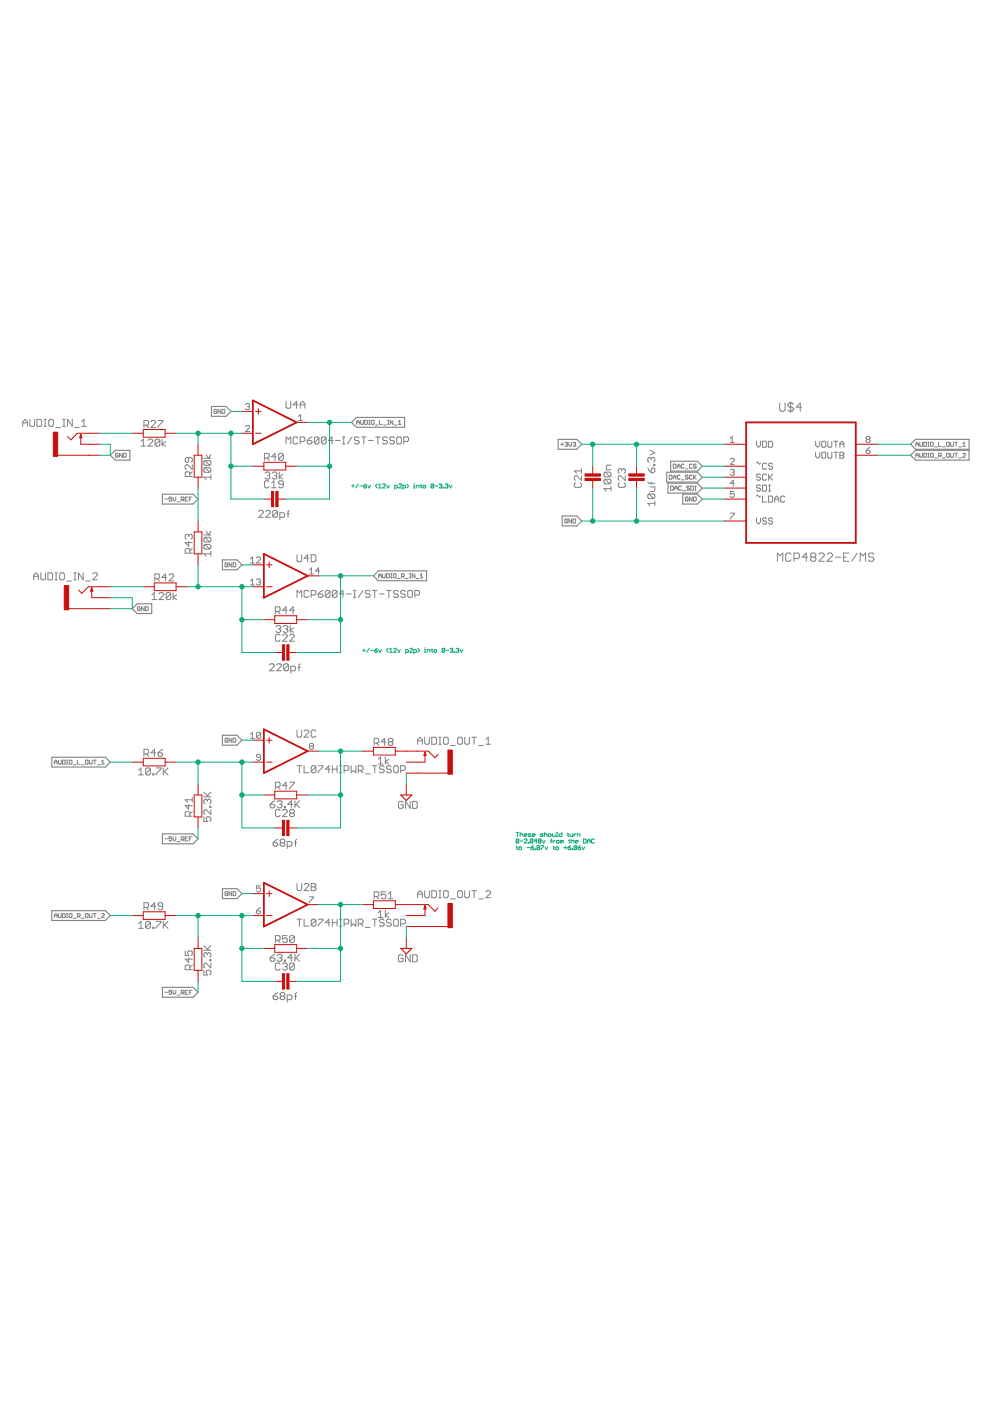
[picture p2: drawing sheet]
<svg xmlns="http://www.w3.org/2000/svg" width="210mm" height="297mm" viewBox="0 0 210 297" stroke-linecap="round" stroke-linejoin="round" font-family="sans-serif">
<g fill="none" stroke="#808080" stroke-width=".21">
<path d="M4.8 90.4v-1l.5-.5 .5 .5v1M4.8 89.7h1M6.3 88.9v1.3l.3 .2h.5l.2-.2v-1.3M7.8 88.9h.8l.2 .3v1l-.2 .2h-.8zM9.3 90.4h.5M9.3 88.9h.5M9.6 88.9v1.5M10.3 89.2l.3-.3h.5l.2 .3v1l-.2 .2h-.5l-.3-.2zM11.8 90.7h1M13.3 90.4h.5M13.3 88.9h.5M13.6 88.9v1.5"/>
<path d="M15.3 88.9v1.5l-1-1.5v1.5M15.8 90.7h1M17.3 90.4h1M17.3 89.4l.5-.5v1.5M25 96.2l-.1-.1-.4 .1v.6l.1 .1 .4-.1v-.3h-.2M25.9 96.1v.8l-.6-.8v.8M26.2 96.1l.6 .1-.2 .7h-.4zM29.9 93.6l.5-.5v1.5M29.9 94.6h1M30.5 90.1h.8l.2-.2v-.5l-.2-.2h-.8v1.4M31 90.1l.5 .5M31.4 93.3l.2-.2h.5l.3 .2v.3l-1 1h1"/>
<path d="M32 89.4l.3-.2h.5l.2 .2v.2l-1 1h1M33.5 89.2h1v.2l-1 1v.2M33.9 93.3v1l-.3 .3h-.5l-.2-.3M33.9 93.3l-.3-.2h-.5l-.2 .2v1M33.9 93.3l-1 1M34.4 93.1v1.5M35.1 93.6l-.7 .5 .7 .5M40 97v.8l-.2 .2h-.3l-.2-.2v-.5l.2-.3h1l.3 .3v.5l-.3 .2M40.8 98.5v1l-1-1h-.3l-.2 .3v.5l.2 .2M43.2 97.2h1.5M43.5 97.7h.9l.3 .2v.5l-.3 .3M43.5 99.1h.9l.3 .3v.5l-.3 .2"/>
<path d="M43.5 99.1l-.3 .3v.5l.3 .2h.9M43.5 97.7l-.3 .2v.5l.3 .3h.9M43.5 99.1l.9 1M43.5 97.7l.9 1M43.7 96.4l.5 .8 .5-.8M46 86.9l-.2-.1-.4 .1v.6l.1 .2 .5-.2v-.3h-.3M46.8 86.8v.9l-.6-.9v.9M47.1 86.8h.4l.2 .1v.6l-.2 .2h-.4zM52 90.4l.3-.2h.4l.2 .2v.2l-.9 .9h.9M52 85.8l.3-.2h.4l.2 .2-.2 .4M52.5 86.2h.2M52.7 86.2l.2 .2-.2 .4h-.4l-.3-.2"/>
<path d="M56.1 97.1h.7l.3-.2v-.5l-.3-.3h-.7v1.5M56.6 97.1l.5 .5M58.6 96.9h-1l.7-.8v1.5M60.1 96.4v1l-.3 .2h-.5l-.2-.2M60.1 96.4l-.3-.3h-.5l-.2 .3v1M60.1 96.4l-1 1M60.6 85.1v1.2l.3 .3h.5l.2-.3v-1.2M60.6 94.1v-1.5l.6 .5 .4-.5v1.5M63.1 92.9l-.2-.3h-.5l-.3 .3v1l.3 .2h.5l.2-.2M63.1 85.8h-1l.8-.7v1.5M63.3 88.3l.4-.4v1.3M63.3 89.2h.8"/>
<path d="M63.6 93.6h.8l.2-.2v-.5l-.2-.3h-.8v1.5M63.6 86.6v-1l.5-.5 .5 .5v1M63.6 85.8h1M65.2 93.4h.7l.2 .2v.3l-.2 .2h-.5l-.2-.2zM66.1 92.6l-.5 .3-.4 .5M67.6 92.9l-.2-.3h-.5l-.2 .3v1M67.6 92.9v1l-.2 .2h-.5l-.2-.2M67.6 92.9l-.9 1M69.1 92.9l-.2-.3h-.5l-.3 .3v1M69.1 92.9v1l-.2 .2h-.5l-.3-.2M69.1 92.9l-1 1M70.6 93.4h-1l.8-.8v1.5"/>
<path d="M71.1 93.4h1M72.6 92.6h.5M72.6 94.1h.5M72.9 92.6v1.5M74.6 92.6l-1 1.5M75.6 90v-.6l.3-.3 .3 .3v.6M75.6 89.6h.6M76.1 92.9l-.2-.3h-.5l-.3 .3 .3 .5h.5l.2 .2v.3l-.2 .2h-.5l-.3-.2M76.5 89.1l.1 .9 .4-.2v-.7M76.6 92.6h1M77.1 92.6v1.5M77.3 89.1h.4l.2 .2v.5l-.2 .2h-.4z"/>
<path d="M78.1 93.4h1M78.2 90h.3M78.2 89.1h.3M78.3 89.1v.9M78.7 89.3l.2-.2 .4 .2-.1 .7-.5-.2zM79.6 90.1h.6M79.6 92.6h1M80.1 92.6v1.5M80.5 89.1v.9h.5M81.3 90.1h.6M82.1 92.9l-.2-.3h-.5l-.3 .3 .3 .5h.5l.2 .2v.3l-.2 .2h-.5l-.3-.2M82.2 90h.3"/>
<path d="M82.2 89.1h.3M82.3 89.1v.9M83.3 89.1v.9l-.6-.9v.9M83.6 92.9l-.2-.3h-.5l-.3 .3 .3 .5h.5l.2 .2-.2 .5h-.5l-.3-.2M83.6 90.1h.6M84.1 92.9l.3-.3h.5l.2 .3v1l-.2 .2h-.5l-.3-.2zM84.5 90h.5M84.5 89.4l.3-.3v.9M85.6 93.6h.8l.2-.2v-.5l-.2-.3h-.8v1.5M118.9 94.2h.6M119.2 93.9v.6M119.8 93.9l.4-.1 .1 .1-.1 .3"/>
<path d="M120 94.2h.2M120.2 94.2l.1 .1-.1 .3-.4-.1M120.6 93.8v.5l.3 .3 .3-.3v-.5M121.5 93.9l.4-.1 .1 .1-.1 .3M121.8 94.2h.1M121.9 94.2l.1 .1-.1 .3-.4-.1M123.3 99.4v1M123.3 99.8h-1.5l.5 .6M129.5 98.6h-.7l-.3 .2v.8h1M131.8 99.6l-.2-.2h-.3l-.2 .2v.5l.2 .3M131.8 99.6l.3-.2h.2l.3 .2v.5l-.3 .3M131.8 99.6v.2"/>
<path d="M137.4 99.2l.7 1M137.8 95.5l1 .5-1 .5M138.1 97.2l.2-.2h.3l.2 .2v.5l-.2 .3M138.1 99.5l.2-.3h.3l.2 .3v.5l-.2 .2h-.5zM138.1 97.2l-.3-.2h-.2l-.2 .2v.5l.2 .3M138.1 97.2v.3M138.6 98.5h.2v.2h-.2zM142.7 98.4h.5l.1 .2-.1 .7h-.5zM143.6 98.8h.6M143.6 99.3v-.6l.3-.3 .3 .3v.6M145 98.6l-.1-.2-.4 .2v.5l.1 .2 .4-.2M145.3 99.4h.6"/>
<path d="M146.7 98.6l-.1-.2-.4 .2v.5l.1 .2 .4-.2M147.6 98.6l-.4-.2-.2 .3 .5 .1 .1 .3-.1 .2-.5-.2M154.8 97.4l.2-.2h.5l.2 .2v.2l-.9 .9h.9M154.8 93l.5-.5v1.3M154.8 93.8h.9M154.8 99.7l.2-.2h.5l.2 .2-.2 .4M160.4 93.6v.8l.4 .4 .4-.4v-.8M160.4 98.2l.2-.2 .4 .4 .2-.2M161.7 93.6h.6l.2 .2v.8l-.2 .2h-.6zM162.5 98.4l-.2-.2h-.4l-.2 .2v.9l.2 .2h.4l.2-.2M163 93.6h.6l.2 .2v.8l-.2 .2h-.6zM163.8 98.4l-.2-.2h-.4l-.2 .2 .2 .4h.4l.2 .3-.2 .4h-.4l-.2-.2"/>
<path d="M165.3 85.4v1.5l.3 .3h.6l.3-.3v-1.5M167.6 85.2v2.3M168.2 85.7l-.3-.3h-.6l-.2 .3v.3l.2 .3h.6l.3 .3v.3l-.3 .3h-.6l-.2-.3M170 86.3h-1.2l.9-.9v1.8M172.9 95.9v.8l.5 .5 .4-.5v-.8M172.9 93.6v.8l.5 .4 .4-.4v-.8M174.2 96.1l.2-.2h.5l.2 .2v.8l-.2 .3h-.5l-.2-.3zM174.2 93.8l.2-.2h.5l.2 .2v.8l-.2 .2h-.5l-.2-.2zM175.5 95.9v1l.2 .3h.4l.3-.3v-1M175.5 93.6v1l.2 .2h.4l.3-.2v-1M176.8 93.6h.9M176.8 95.9h.9"/>
<path d="M177.2 93.6v1.2M177.2 95.9v1.3M178.1 95.9h.6l.2 .2-.2 .4 .2 .4-.2 .3h-.6zM178.1 94.8v-.8l.4-.4 .4 .4v.8M178.1 94.2h.8M178.1 96.5h.6M183.6 95.5h.7l.2 .4-.2 .2h-.4l-.3-.2zM183.9 93.2l-.3 .2 .3 .4h.4l.2-.2-.2-.4M183.9 93.2l-.3-.2 .3-.5h.4l.2 .3-.2 .4M183.9 93.2h.4M184.5 94.8l-.9 .7M194.1 94.2h.6"/>
<path d="M194.1 96.5h.6M194.1 94.6v-.6l.3-.2 .3 .2v.6M194.1 96.9v-.5l.3-.3 .3 .3v.5M195 93.8l.1 .8 .5-.1v-.7M195 96.1v.7l.1 .1 .5-.1v-.7M195.9 93.8h.4l.1 .1v.6l-.1 .1h-.4zM195.9 96.1l.5 .1v.6l-.1 .1h-.4zM196.7 94.6h.3M196.7 96.1h.3M196.7 96.9h.3M196.7 93.8h.3M196.8 93.8v.8"/>
<path d="M196.8 96.1v.8M197.3 93.9l.1-.1 .5 .1v.6l-.2 .1-.4-.1zM197.3 96.2l.1-.1 .5 .1v.6l-.2 .1-.4-.1zM198.1 97.1h.6M198.1 94.8h.6M199 93.8v.8h.6M199 96.7h.4l.2-.5-.6-.1v.8M199.3 96.7l.3 .2M199.9 97.1h.5M199.9 94.8h.5M200.7 93.9l.2-.1 .4 .1-.2 .7-.4-.1zM200.7 96.2l.2-.1 .4 .1-.2 .7-.4-.1z"/>
<path d="M201.6 93.8l.1 .8 .4-.1v-.7M201.6 96.1v.7l.1 .1 .4-.1v-.7M202.4 96.1h.6M202.4 93.8h.6M202.7 93.8v.8M202.7 96.1v.8M203.3 97.1h.6M203.3 94.8h.6M204.1 94.6h.6M204.1 96.2l.2-.1 .4 .1-.6 .7h.6M204.1 94l.3-.2v.8M35 105.8h.6"/>
<path d="M36.4 105.4h-.6v.4l.3-.1 .3 .1-.1 .4-.5-.1M36.7 105.4v.6l.3 .2 .3-.2v-.6M37.5 106.4h.6M38.4 106h.4l.2-.2-.2-.4h-.4v.8M38.7 106l.3 .2M39.3 105.8h.3M39.8 105.4h-.5v.8h.5M40 113.5l-.2-.2-.5 .2v.5l.2 .3M40 113.5l.3-.2 .5 .2v.5l-.3 .3M40 113.5v.3M40 114.8v1l-.7-.8h1.5M40.1 105.8h.3"/>
<path d="M40.3 101v-.7l-.3-.3h-.5l-.2 .3v.7h1.5M40.3 117.3v-.8l-.3-.2h-.5l-.2 .2v.8h1.5M40.7 105.4h-.6v.8M40.8 116.3l-.5 .5M40.8 100l-.5 .5M43.2 113.4h1.5M43.5 113.9h.9l.3 .3v.5l-.3 .2M43.5 115.4h.9l.3 .3v.5l-.3 .2M43.5 113.9l-.3 .3v.5l.3 .2h.9M43.5 115.4l-.3 .3v.5l.3 .2h.9M43.5 115.4l.9 1M43.5 113.9l.9 1"/>
<path d="M43.7 112.7l.5 .7 .5-.7M44.7 101.2h-1.5l.5 .4M44.7 100.6v1M44.7 116.9v1M44.7 117.4h-1.5l.5 .5M48.3 119.5l-.2-.2-.4 .2v.5l.4 .2 .2-.4h-.3M49.1 119.3v.9l-.5-.9v.9M49.4 119.3h.4l.2 .2v.5l-.2 .2h-.4zM53.1 118.5l.4-.4v1.3M53.1 119.4h.9M54.4 118.3l.2-.2h.4l.2 .2v.2l-.8 .9h.8M54.8 108.5l.3-.3h.5l.2 .3v.2l-1 1h1"/>
<path d="M56.2 100.3l.3-.2h.5l.2 .2-.2 .5M56.3 108.5l.3-.3h.5l.2 .3v.2l-1 1h1M56.7 100.8h.3M57 100.8l.2 .3-.2 .5h-.5l-.3-.3M57.1 102.2l-.3-.3h-.5l-.2 .3v1l.2 .2h.5l.3-.2M57.6 103.4h1M57.6 102.4l.5-.5v1.5M57.7 100.3l.3-.2h.4l.3 .2v.3l-.3 .2M58.2 100.8h.2M58.4 100.8l.3 .3v.2l-.3 .3h-.4l-.3-.3M58.8 108.5v1l-.2 .2h-.5l-.3-.2M58.8 108.5l-.2-.3h-.5l-.3 .3v1"/>
<path d="M58.8 108.5l-1 1M59.2 100.1v1.5M59.3 109.7h.8l.2-.2v-.6l-.2-.2h-.8v1.5M59.9 100.6l-.7 .5 .7 .5M60.1 102.7h-.8l-.2-.3v-.2l.2-.3h.5l.3 .3v1l-.3 .2h-.5l-.2-.2M60.8 108.9h.5M61.3 108.2l-.2 .3v1.2M63 117.6v1.3l.2 .2h.5l.3-.2v-1.3M65.5 118.4h-1l.7-.8v1.5M66 117.6h.7l.3 .3v1l-.3 .2h-.7zM120.3 110.2l-.1-.2-.4 .2v.5l.4 .2 .1-.4h-.3M121.2 110v.9l-.6-.9v.9"/>
<path d="M121.5 110h.4l.1 .2v.5l-.1 .2h-.4zM122 102.4l-.2 .2v.5l.2 .2h1l.3-.2v-.5l-.3-.2M123.3 100.9v1l-1-1-.5 .2v.5l.2 .3M128.3 100.1h1l.2 .3v.5l-.2 .2M128.3 101.6h1l.2 .3v.4l-.2 .3M128.3 101.6l-.2 .3v.4l.2 .3h1M128.3 100.1l-.2 .3v.5l.2 .2h1M128.3 101.6l1 1M128.3 100.1l1 1M129.5 103.6h-1.4l.4 .5M129.5 103.1v1M131.3 102.4l-.2 .2v.5l.2 .2h1l.3-.2v-.5l-.3-.2"/>
<path d="M132.6 100.9v1l-1-1h-.3l-.2 .2v.5l.2 .3M137.4 102.2l.2 .3h1.2M137.6 104.7h1l.2 .3v.5l-.2 .2M137.6 104.7l-.2 .3v.5l.2 .2h1M137.6 104.7l1 1M137.8 103.2h1v.8l-.2 .2h-.8M138.1 102.2v.5M138.8 106.7h-1.4l.4 .5M138.8 106.2v1M141.9 100.7h.4l.2 .2v.6l-.2 .1h-.4zM142.2 103.1h.4l.2 .1v.6l-.2 .1h-.4zM142.7 101.2h.6"/>
<path d="M142.7 101.6v-.6l.3-.3 .3 .3v.6M143 103.5h.6M143 103.9v-.5l.3-.3 .3 .3v.5M144.2 100.9l-.2-.2-.4 .2v.6l.2 .1 .4-.1M144.5 101.7h.5M144.5 103.2l-.2-.1-.4 .1v.6l.1 .1 .5-.1M144.8 104.1h.5M145.9 100.9l-.4-.2-.2 .3 .5 .2 .1 .3-.1 .1-.5-.1M145.9 105.5l-.1-.1-.5 .1 .2 .7 .4-.1v-.3h-.3M146.2 103.2l-.2-.1-.4 .1 .2 .3 .4 .1-.2 .3-.4-.1M146.5 103.1h.4l.1 .1v.6l-.1 .1h-.4zM146.7 100.9l-.1-.2-.4 .2v.6l.1 .1 .4-.1"/>
<path d="M146.7 105.4v.8l-.5-.8v.8M147 105.4h.5l.1 .1v.6l-.1 .1h-.5zM147 100.7v.9M147.2 101.2l.4 .4M147.3 103.9h.3M147.3 103.1h.3M147.5 103.1v.8M147.6 100.7l-.6 .6M154.8 108.8h.9v.2l-.9 .9v.2M155.3 100.1h.2M155.5 100.1l.2 .3-.2 .4h-.5l-.2-.2M155.7 102.5h-.9l.7-.7v1.3"/>
<path d="M155.7 104.2h-.9v.6l.7-.2 .2 .2v.4l-.2 .2h-.5l-.2-.2M160.4 109.8v.9l.4 .4 .4-.4v-.9M160.4 105.2l.2-.2 .4 .4 .2-.2M161.2 100.7l-.2-.2h-.4l-.2 .2 .2 .5h.4l.2 .2-.2 .4h-.4l-.2-.2M161.2 103.1l-.2-.3h-.4l-.2 .3 .2 .4h.4l.2 .2-.2 .4h-.4l-.2-.2M161.7 102.8h.6l.2 .3v.8l-.2 .2h-.6zM161.7 105.2v1.2h.8M162.5 110l-.2-.2h-.4l-.2 .5 .2 .2h.4l.2 .4-.2 .2h-.4l-.2-.2M162.5 100.7l-.2-.2h-.4l-.2 .2v.9l.2 .2h.4l.2-.2M163 100.5v1.3M163 105.2h.6l.2 .2v.8l-.2 .2h-.6zM163 102.8h.4"/>
<path d="M163 104.1h.4M163.2 101.2l.6 .6M163.2 102.8v1.3M163.8 110l-.2-.2h-.4l-.2 .5 .2 .2h.4l.2 .4-.2 .2h-.4l-.2-.2M163.8 100.5l-.8 .9M164.3 106.4v-.8l.4-.4 .4 .4v.8M164.3 105.8h.8M164.8 119v-1.7l.6 .5 .6-.5v1.7M166.4 105.4l-.2-.2h-.4l-.3 .2v.8l.3 .2h.4l.2-.2M167.7 117.6l-.3-.3h-.5l-.3 .3v1.1l.3 .3h.5l.3-.3M168.3 118.4h.9l.3-.3v-.5l-.3-.3h-.9v1.7M171.2 118.1h-1.1l.8-.8v1.7"/>
<path d="M172.1 118.1l-.2-.3v-.2l.2-.3h.6l.3 .3v.2l-.3 .3M172.1 118.1l-.2 .3v.3l.2 .3h.6l.3-.3v-.3l-.3-.3M172.1 118.1h.6M173.6 117.6l.3-.3h.6l.3 .3v.2l-1.2 1.2h1.2M175.3 117.6l.3-.3h.6l.3 .3v.2l-1.2 1.2h1.2M177.1 118.1h1.2M178.9 118.1h.5M180 117.3h-1.1v1.7h1.1M181.8 117.3l-1.2 1.7M182.4 119v-1.7l.5 .5 .6-.5v1.7M185.3 117.6l-.3-.3h-.6l-.3 .3v.2l.3 .3h.6l.3 .3v.3l-.3 .3h-.6l-.3-.3M7.2 122.9v-1l.5-.4 .4 .4v1"/>
<path d="M7.2 122.2h.9M8.7 121.5v1.2l.2 .2h.5l.3-.2v-1.2M10.2 121.5h.7l.3 .2v1l-.3 .2h-.7zM11.7 122.9h.4M11.7 121.5h.4M11.9 121.5v1.4M12.9 121.5h.5l.3 .2v1l-.3 .2h-.5l-.2-.2v-1zM14.1 123.2h1M15.6 122.9h.6M15.6 121.5h.6M15.9 121.5v1.4M17.6 121.5v1.4l-1-1.4v1.4"/>
<path d="M18.1 123.2h1M19.6 121.7l.3-.2h.5l.2 .2v.2l-1 1h1M29.7 128.8l-.2-.2-.4 .2v.5l.2 .2 .4-.2v-.2h-.3M30.6 128.6v.9l-.6-.9v.9M30.8 128.6l.6 .2v.5l-.1 .2h-.5zM32.2 126.1l.5-.5v1.5M32.2 127.1h1M32.8 122.7h.8l.2-.3v-.5l-.2-.2h-.8v1.5M33.3 122.7l.5 .5M33.7 125.9l.3-.3h.5l.2 .3v.2l-1 1h1M35.3 122.4h-1l.8-.7v1.5M35.8 121.9l.3-.2h.5l.2 .2v.3l-1 1h1"/>
<path d="M36.2 125.9v1l-.2 .2h-.5l-.3-.2M36.2 125.9l-.2-.3h-.5l-.3 .3v1M36.2 125.9l-1 1M36.7 125.6v1.5M37.4 126.1l-.7 .5 .7 .5M53.1 123.2l.4-.5v1.3M53.1 124h.9M54.4 123l.2-.3h.4l.2 .3-.2 .4M54.8 123.4h.2M55 123.4l.2 .2-.2 .4h-.4l-.2-.2M58.4 129.6h.7l.3-.2v-.5l-.3-.2h-.7v1.5M58.5 132.9l.3-.3h.5l.2 .3v.2l-.2 .2"/>
<path d="M58.9 129.6l.5 .6M59 133.3h.3M59.3 133.3l.2 .3v.2l-.2 .3h-.5l-.3-.3M59.4 134.7l-.3-.2h-.4l-.3 .2v1l.3 .3h.4l.3-.3M59.9 134.7l.3-.2h.4l.3 .2v.3l-1 1h1M60 132.9l.3-.3h.5l.2 .3v.2l-.2 .2M60.5 133.3h.3M60.8 133.3l.2 .3v.2l-.2 .3h-.5l-.3-.3M60.9 129.4h-1l.7-.7v1.5M61.4 134.7l.3-.2h.4l.3 .2v.3l-1 1h1M61.5 132.6v1.5M62.3 133.1l-.8 .5 .8 .5"/>
<path d="M62.4 129.4h-1l.7-.7v1.5M63 126.7v-1.5l.5 .5 .5-.5v1.5M65.5 125.4l-.3-.2h-.5l-.2 .2v1l.2 .3h.5l.3-.3M65.6 121.7h.9M65.6 120.8l.4-.4v1.3M66 126.2h.7l.3-.3v-.5l-.3-.2h-.7v1.5M67.5 125.9h.7l.3 .3v.2l-.3 .3h-.5l-.2-.3zM67.8 121.1h-.9l.6-.7v1.3M68.5 125.2l-.5 .2-.5 .5M70 125.4l-.3-.2h-.5l-.2 .2v1M70 125.4v1l-.3 .3h-.5l-.2-.3M70 125.4l-1 1"/>
<path d="M71.5 125.4l-.3-.2h-.5l-.2 .2v1M71.5 125.4v1l-.3 .3h-.5l-.2-.3M71.5 125.4l-1 1M73 125.9h-1l.7-.7v1.5M73.5 125.9h1M75 125.2h.5M75 126.7h.5M75.2 125.2v1.5M77 125.2l-1 1.5M78.4 125.4l-.2-.2h-.5l-.3 .2v.3l.3 .2h.5l.2 .3-.2 .5h-.5l-.3-.3M79 125.2h.9M79.5 125.2v1.5"/>
<path d="M80.3 122.5v-.6l.2-.3 .3 .3v.6M80.3 122.1h.5M80.5 125.9h.9M81.1 121.6v.8l.2 .1 .4-.1v-.8M82 125.2h1M82 121.6h.4l.1 .2v.6l-.1 .1h-.4zM82.4 125.2v1.5M82.8 122.5h.3M82.8 121.6h.3M83 121.6v.9M83.4 121.8l.1-.2 .5 .2v.6l-.2 .1-.4-.1zM84.2 122.7h.6"/>
<path d="M84.4 125.4l-.2-.2h-.5l-.2 .2 .2 .5h.5l.2 .3-.2 .5h-.5l-.2-.3M85.1 122.2h.4l.2-.4-.2-.2h-.4v.9M85.4 122.2l.3 .3M85.9 125.4l-.2-.2h-.5l-.3 .2v.3l.3 .2h.5l.2 .3v.2l-.2 .3h-.5l-.3-.3M86 122.7h.5M86.4 125.4l.3-.2h.5l.2 .2v1l-.2 .3h-.5l-.3-.3zM86.8 122.5h.3M86.8 121.6h.3M87 121.6v.9M87.9 126.2h.8l.2-.3v-.5l-.2-.2h-.8v1.5M88 121.6v.9l-.6-.9v.9M88.2 122.7h.6"/>
<path d="M89.1 122.5h.6M89.1 121.9l.3-.3v.9M30.5 159.9h.8l.2-.3v-.5l-.2-.2h-.8v1.5M31 159.9l.5 .5M33 159.6h-1l.8-.7v1.5M33.5 159.6h.7l.3 .3v.2l-.3 .3h-.4l-.3-.3zM34.5 158.9l-1 .7M48.3 156.7l-.2-.2-.4 .2v.5l.4 .2 .2-.5h-.3M49.1 156.5v.9l-.5-.9v.9M49.4 156.5h.4l.2 .2v.5l-.2 .2h-.4zM53.1 155.7l.4-.4v1.2M53.1 156.5h.9"/>
<path d="M55.2 155.5v.8l-.2 .2h-.4l-.2-.2M55.2 155.5l-.2-.2h-.4l-.2 .2v.8M55.2 155.5l-.8 .8M57.1 141l.3-.3h.5l.2 .3v.2l-1 1h1M58.7 141l.2-.3h.5l.2 .3v.2l-.9 1h.9M61.2 141v1l-.3 .2h-.5l-.2-.2M61.2 141l-.3-.3h-.5l-.2 .3v1M61.2 141l-1 1M61.7 142.2h.7l.3-.2v-.5l-.3-.3h-.7v1.5M63 154.8v1.2l.2 .3h.5l.3-.3v-1.2M63.1 141.5h.5M63.6 140.7l-.2 .3v1.2"/>
<path d="M64.5 155l.2-.2h.5l.3 .2v.3l-1 1h1M65.8 158.2l-.2-.2 .2-.4h.5l.2 .2-.2 .4M65.8 158.2l-.2 .3 .2 .4h.5l.2-.2-.2-.5M65.8 158.2h.5M67 155l-.3-.2h-.5l-.2 .2v1l.2 .3h.5l.3-.3M79.3 157.5h.8l.2-.2v-.5l-.2-.3h-.8v1.5M79.8 157.5l.5 .5M81.8 157.3h-1l.8-.8v1.5M82.6 157.3l-.3-.3v-.2l.3-.3h.5l.2 .3v.2l-.2 .3M82.6 157.3h.5M82.6 157.3l-.3 .2v.3l.3 .2h.5l.2-.2v-.3l-.2-.2M88.5 157.8v-1l.5-.5 .5 .5v1"/>
<path d="M88.5 157.1h1M90 156.3v1.2l.3 .3h.5l.2-.3v-1.2M91.5 156.3h.8l.2 .2v1l-.2 .3h-.8zM93 157.8h.5M93 156.3h.5M93.3 156.3v1.5M94.3 156.3h.5l.2 .2v1l-.2 .3h-.5l-.3-.3v-1zM95.5 158.1h1M97 156.5l.3-.2h.5l.2 .2v1l-.2 .3h-.5l-.3-.3zM98.5 156.3v1.2l.3 .3h.5l.2-.3v-1.2M100 156.3h1M100.5 156.3v1.5"/>
<path d="M101.5 158.1h1M103 157.8h1M103 156.8l.5-.5v1.5M11.5 162v-.6l.3-.2 .3 .2v.6M11.5 161.6h.6M12.4 161.2v.7l.1 .1 .5-.1v-.7M13.3 161.2l.5 .1v.6l-.1 .1h-.4zM14.1 162h.3M14.1 161.2h.3M14.2 161.2v.8M14.7 161.3l.1-.1 .5 .1v.6l-.2 .1-.4-.1zM15.5 162.2h.6"/>
<path d="M16.4 161.2v.8h.6M17.3 162.2h.5M18.1 161.3l.1-.1 .5 .1-.2 .7-.4-.1zM19 161.2v.7l.1 .1 .4-.1v-.7M19.8 161.2h.6M20.1 161.2v.8M20.7 162.2h.6M21.5 162h.6M21.5 161.4l.3-.2v.8M29.4 163.3l.5-.5v1.5M29.4 164.3h1M31.9 163.1v1l-.3 .2h-.5l-.2-.2"/>
<path d="M31.9 163.1l-.3-.3h-.5l-.2 .3v1M31.9 163.1l-1 1M32.4 164.1h.2v.2h-.2zM33.1 162.8h1v.3l-1 1v.2M34.6 162.8v1.5M34.9 163.6l.7 .7M35 177.8h.6M35.6 162.8l-1 1M36.4 177.4h-.6v.4l.5-.1 .1 .4-.1 .2-.5-.2M36.7 177.4v.6l.3 .3 .3-.3v-.6M37.5 178.4h.6M38.4 178h.4l.2-.2-.2-.4h-.4v.9"/>
<path d="M38.7 178l.3 .3M39.3 177.8h.3M39.8 177.4h-.5v.9h.5M40 170.6v1l-.7-.8h1.5M40.1 177.8h.3M40.3 173.1v-.8l-.3-.2h-.5l-.2 .2v.8h1.5M40.7 177.4h-.6v.9M40.8 169.1v1M40.8 172.1l-.5 .5M40.8 169.6h-1.5l.5 .5M43.2 173.2v1h.8l-.3-.5v-.3l.3-.2h.4l.3 .2v.5l-.3 .3M43.2 168.9h1.5"/>
<path d="M43.2 167.9l1 1M44 169.7l.2-.3h.2l.3 .3v.5l-.3 .2M44 169.7l-.3-.3h-.2l-.3 .3v.5l.3 .2M44 169.7v.2M44.4 170.9h.3v.3h-.3zM44.7 171.7v1l-1-1h-.2l-.3 .2v.5l.3 .3M44.7 167.9l-.7 .8M55.2 160.6h-.6l-.2-.2 .2-.5h.4l.2 .2v.9l-.2 .2h-.4l-.2-.2M57.3 170.5h.7l.3 .3v.2l-.3 .3h-.5l-.2-.3zM57.9 178.7h.8l.2 .2v.3l-.2 .2h-.6l-.2-.2zM58.3 169.8l-1 .7M58.4 166.8h.7l.3-.2v-.5l-.3-.3h-.7v1.5"/>
<path d="M58.8 170l.2-.2h.5l.3 .2v.3l-.3 .2M58.9 177.9l-.5 .3-.5 .5M58.9 166.8l.5 .5M59.3 170.5h.2M59.4 171.9l-.3-.3h-.4l-.3 .3v1l.3 .2h.4l.3-.2M59.5 170.5l.3 .3v.2l-.3 .3h-.5l-.2-.3M59.6 178.7l-.2 .2v.3l.2 .2h.6l.2-.2-.2-.5M59.6 178.7h.6M59.6 178.7l-.2-.3v-.2l.2-.3h.6l.2 .3-.2 .5M59.9 171.9l.3-.3h.4l.3 .3v.2l-1 1h1M60.3 171h.2v.3h-.2zM60.9 166.6h-1l.7-.8v1.5"/>
<path d="M60.9 179.4h.7l.3-.2v-.5l-.3-.3h-.7v1.5M61.4 165.8h1v.3l-1 1v.2M61.7 172.4l-.3 .2v.3l.3 .2h.4l.3-.2v-.3l-.3-.2M61.7 172.4l-.3-.3v-.2l.3-.3h.4l.3 .3v.2l-.3 .3M61.7 172.4h.4M62 170.5h-1l.8-.7v1.5M62.4 178.7h.5M62.5 169.8v1.5M62.8 170.5l.7 .8M62.9 177.9l-.2 .3v1.2M63 162.3h1M63.5 162.3v1.5"/>
<path d="M63.5 169.8l-1 1M64.5 162.3v1.5h1M67 162.6l-.3-.3h-.5l-.2 .3v1M67 162.6v1l-.3 .2h-.5l-.2-.2M67 162.6l-1 1M67.5 162.3h1v.3l-1 1v.2M70 163.1h-1l.7-.8v1.5M70.5 163.1h1M70.5 162.3v1.5M71.5 162.3v1.5M72 162.3h.5M72 163.8h.5"/>
<path d="M72.2 162.3v1.5M73 163.3h.7l.3-.2v-.5l-.3-.3h-.7v1.5M74.5 162.3v1.5l.5-.5 .5 .5v-1.5M76 163.3h.7l.3-.2v-.5l-.3-.3h-.7v1.5M76.5 163.3l.5 .5M77.4 164.1h1M79 162.3h.9M79.5 162.3v1.5M80.2 161l.5-.5v1.5M80.2 162h1M81.4 162.6l-.2-.3h-.5l-.2 .3v.3l.2 .2h.5l.2 .2v.3l-.2 .2h-.5l-.2-.2M81.7 160.5v1.5"/>
<path d="M82.4 161l-.7 .5 .7 .5M83 162.6l-.3-.3h-.5l-.2 .6 .2 .2h.5l.3 .2v.3l-.3 .2h-.5l-.2-.2M83.7 162.3h.5l.2 .3v1l-.2 .2h-.5l-.2-.2v-1zM84.9 163.3h.8l.2-.2v-.5l-.2-.3h-.8v1.5M85.5 170.2l-.3-.3h-.5l-.2 .3v1l.2 .2h.5l.3-.2v-.6h-.5M87 169.9v1.5l-1-1.5v1.5M87.5 169.9h.7l.3 .3v1l-.3 .2h-.7zM11.5 194.5v-.5l.3-.3 .3 .3v.5M11.5 194.1h.6M12.4 193.7l.1 .8 .5-.1v-.7M13.3 193.7l.5 .1v.6l-.1 .1h-.4zM14.1 194.5h.3"/>
<path d="M14.1 193.7h.3M14.2 193.7v.8M14.8 193.7l.5 .1v.6l-.2 .1-.4-.1zM15.5 194.7h.6M16.4 194.3h.4l.2-.5-.6-.1v.8M16.7 194.3l.3 .2M17.3 194.7h.5M18.1 193.8l.1-.1 .5 .1-.2 .7-.4-.1zM19 193.7v.7l.1 .1 .4-.1v-.7M19.8 193.7h.6M20.1 193.7v.8M20.7 194.7h.6"/>
<path d="M21.5 193.8l.2-.1 .4 .1-.6 .7h.6M29.4 195.9l.5-.6v1.5M29.4 196.8h1M30.5 192.4h.8l.2-.2v-.6l-.2-.2h-.8v1.5M31 192.4l.5 .5M31.9 195.6l-.3-.3h-.5l-.2 .3v1M31.9 195.6v1l-.3 .2h-.5l-.2-.2M31.9 195.6l-1 1M32.4 196.6h.2v.2h-.2zM33 192.2h-1l.8-.8v1.5M33.1 195.3h1v.3l-1 1v.2M34.5 192.2h-.7l-.3-.3v-.3l.3-.2h.4l.3 .2v1l-.3 .3h-.4l-.3-.3"/>
<path d="M34.6 195.3v1.5M34.9 196.1l.7 .7M35.6 195.3l-1 1M48.3 189.2l-.2-.2-.4 .2v.6l.4 .1 .2-.4h-.3M49.1 189v.9l-.5-.9v.9M49.4 189h.4l.2 .2v.6l-.2 .1h-.4zM54.4 193.1h.6l.2 .4-.2 .2h-.4l-.2-.2zM55.2 187.8h-.8v.6l.6-.2 .2 .2v.5l-.2 .2h-.4l-.2-.2M55.2 192.4l-.8 .7M58.4 199.4h.7l.3-.3v-.5l-.3-.2h-.7v1.5M58.9 199.4l.5 .5M60.9 198.4h-1v.7l.5-.2h.2l.3 .2v.5l-.3 .3h-.4l-.3-.3"/>
<path d="M62.4 198.6v1l-.3 .3h-.4l-.3-.3M62.4 198.6l-.3-.2h-.4l-.3 .2v1M62.4 198.6l-1 1M63 187.3v1.3l.2 .2h.5l.3-.2v-1.3M63 194.9h1M63.5 194.9v1.5M64.5 194.9v1.5h1M64.5 187.6l.2-.3h.5l.3 .3v.2l-1 1h1M65.6 190.1h.9v.3l-.9 .8v.2M66 187.3h.7l.3 .3v.2l-.3 .3 .3 .2v.3l-.3 .2h-.7zM66 188.1h.7M67 195.1l-.3-.2h-.5l-.2 .2v1"/>
<path d="M67 195.1v1l-.3 .3h-.5l-.2-.3M67 195.1l-1 1M67.5 194.9h1v.2l-1 1v.3M70 195.6h-1l.7-.7v1.5M70.5 194.9v1.5M70.5 195.6h1M71.5 194.9v1.5M72 194.9h.5M72 196.4h.5M72.2 194.9v1.5M73 195.9h.7l.3-.3v-.5l-.3-.2h-.7v1.5M74.5 194.9v1.5l.5-.5 .5 .5v-1.5"/>
<path d="M76 195.9h.7l.3-.3v-.5l-.3-.2h-.7v1.5M76.5 195.9l.5 .5M77.4 196.6h1M79 194.9h.9M79.3 190.1h.8l.2-.3v-.5l-.2-.2h-.8v1.5M79.5 194.9v1.5M79.8 190.1l.5 .5M80.2 193.5l.5-.5v1.5M80.2 194.5h1M81.4 195.1l-.2-.2h-.5l-.2 .2v.3l.2 .2h.5l.2 .3v.2l-.2 .3h-.5l-.2-.3M81.7 193v1.5M81.8 189.1h-1v.7l.5-.2h.3l.2 .2v.5l-.2 .3h-.5l-.3-.3"/>
<path d="M82.3 190.6h1M82.3 189.6l.5-.5v1.5M82.4 193.5l-.7 .5 .7 .5M83 195.1l-.3-.2h-.5l-.2 .5 .2 .2h.5l.3 .3v.2l-.3 .3h-.5l-.2-.3M83.7 194.9h.5l.2 .2v1l-.2 .3h-.5l-.2-.3v-1zM84.9 195.9h.8l.2-.3v-.5l-.2-.2h-.8v1.5M88.5 190.3v-1l.5-.5 .5 .5v1M88.5 189.6h1M90 188.8v1.3l.3 .2h.5l.2-.2v-1.3M91.5 188.8h.8l.2 .3v1l-.2 .2h-.8zM93 190.3h.5M93 188.8h.5"/>
<path d="M93.3 188.8v1.5M94.3 188.8h.5l.2 .3v1l-.2 .2h-.5l-.3-.2v-1zM95.5 190.6h1M97 189.1l.3-.3h.5l.2 .3v1l-.2 .2h-.5l-.3-.2zM98.5 188.8v1.3l.3 .2h.5l.2-.2v-1.3M100 188.8h1M100.5 188.8v1.5M101.5 190.6h1M103 189.1l.3-.3h.5l.2 .3v.2l-1 1h1M35 210.4h.6M36.4 210h-.6v.4l.5-.2 .1 .5-.1 .1-.5-.1M36.7 210v.5l.3 .3 .3-.3v-.5"/>
<path d="M37.5 211h.6M38.4 210.5h.4l.2-.1-.2-.4h-.4v.8M38.7 210.5l.3 .3M39.3 201.6v1h.7l-.2-.5v-.3l.2-.2h.5l.3 .2v.6l-.3 .2M39.3 210.4h.3M39.8 210h-.5v.8h.5M40 203.1v1l-.7-.8h1.5M40.1 210.4h.3M40.3 205.6v-.7l-.3-.3h-.5l-.2 .3v.7h1.5M40.7 210h-.6v.8M40.8 204.6l-.5 .5M43.2 205.7v1h.8l-.3-.5v-.2l.3-.3h.4l.3 .3v.5l-.3 .2"/>
<path d="M43.2 201.5h1.5M43.2 200.5l1 1M44 202.2l.2-.2h.2l.3 .2v.5l-.3 .3M44 202.2l-.3-.2h-.2l-.3 .2v.5l.3 .3M44 202.2v.3M44.4 203.5h.3v.2h-.3zM44.7 204.2v1l-1-1h-.2l-.3 .3v.5l.3 .2M44.7 200.5l-.7 .7M57.3 203.1h.7l.3 .2v.3l-.3 .2h-.5l-.2-.2zM57.9 211.2h.8l.2 .3v.2l-.2 .2h-.6l-.2-.2zM58.3 202.3l-1 .8M58.8 202.6l.2-.3h.5l.3 .3v.2l-.3 .3"/>
<path d="M58.9 210.5l-.5 .2-.5 .5M59.3 203.1h.2M59.4 204.4l-.3-.2h-.4l-.3 .2v1l.3 .3h.4l.3-.3M59.5 203.1l.3 .2v.3l-.3 .2h-.5l-.2-.2M59.6 211.2l-.2-.3v-.2l.2-.2h.6l.2 .2-.2 .5M59.6 211.2l-.2 .3v.2l.2 .2h.6l.2-.2-.2-.5M59.6 211.2h.6M59.9 204.4l.3-.2h.4l.3 .2v.3l-.3 .2M60.3 203.6h.2v.2h-.2zM60.4 204.9h.2M60.6 204.9l.3 .3v.2l-.3 .3h-.4l-.3-.3M60.9 211.9h.7l.3-.2v-.5l-.3-.3h-.7v1.5"/>
<path d="M62 203.1h-1l.8-.8v1.5M62.4 204.4l-.3-.2h-.4l-.3 .2v1M62.4 211.2h.5M62.4 204.4v1l-.3 .3h-.4l-.3-.3M62.4 204.4l-1 1M62.5 202.3v1.5M62.8 203.1l.7 .7M62.9 210.5l-.2 .2v1.2M63.5 202.3l-1 1M85.5 202.7l-.3-.3h-.5l-.2 .3v1l.2 .2h.5l.3-.2v-.5h-.5M87 202.4v1.5l-1-1.5v1.5M87.5 202.4h.7l.3 .3v1l-.3 .2h-.7z"/>
</g>
<g fill="none" stroke="#808080" stroke-width=".23">
<path d="M23.4 96.5l1-1h3.1v2.1h-3.1zM44.8 86.2h3.1l1.1 1-1.1 1.1h-3.1zM75.6 88.5h10.2v2.1h-10.2l-1.1-1zM118.3 93.2h4l1 1-1 1h-4zM142.2 97.8h5.6l1.1 1-1.1 1.1h-5.6zM193.1 96.5l1-1h11.4v2.1h-11.4zM193.1 94.2l1-1h11.4v2h-11.4zM34.4 104.8h6.5l1.1 1-1.1 1.1h-6.5zM47.2 118.7h3l1.1 1.1-1.1 1h-3zM119.2 109.4h3.1l1 1.1-1 1h-3.1zM141.4 100.1h6.4l1.1 1.1-1.1 1h-6.4zM141.6 102.4h6.2l1.1 1.1-1.1 1h-6.2z"/>
<path d="M144.8 104.8h3l1.1 1-1.1 1.1h-3zM29.1 128h3.1v2.1h-3.1l-1.1-1zM80.2 121h10.2v2.1h-10.2l-1-1zM47.2 155.9h3l1.1 1-1.1 1.1h-3zM11 160.5h11.4l1 1.1-1 1h-11.4zM34.4 176.8h6.5l1.1 1-1.1 1.1h-6.5zM11 193.1h11.4l1 1-1 1.1h-11.4zM47.2 188.4h3l1.1 1.1-1.1 1h-3zM34.4 209.3h6.5l1.1 1.1-1.1 1h-6.5z"/>
</g>
<g fill="none" stroke="#c90d0c" stroke-width=".21">
<path d="M12.2 96.5h8.9M17.1 92.1v2.1h4M21.1 91.9h-4.7l-1.4 1.4-.7-.7M28 91.9h2.4M30.4 91.1h4.6v1.6h-4.6zM35 91.9h2.3M41.2 96.5h1.6v4.7h-1.6zM42 94.2v2.3M51.3 91.9h2.3M51.3 87.2h2.3M53.6 98.8h2.3M54.2 91.9h1.2"/>
<path d="M54.2 87.2h1.2M54.8 86.6v1.2M55.9 98h4.7v1.7h-4.7zM60.6 98.8h2.3M62.9 89.6h2.3M125.7 98.8v1.7M135 98.8v1.7M153.5 94.2h4.7M153.5 98.8h4.7M181.4 94.2h4.7M181.4 96.5h4.7M41.2 112.8h1.6v4.6h-1.6z"/>
<path d="M42 101.2v2.3M42 110.5v2.3M42 117.4v2.4M53.6 119.8h2.3M55.9 105.8h1.7M56.5 119.8h1.2M57.1 119.2v1.1M58.9 105.8h1.7M125.7 101.9v1.6M135 101.9v1.6M153.5 105.8h4.7M153.5 101.2h4.7"/>
<path d="M153.5 103.5h4.7M153.5 110.5h4.7M14.6 129.1h8.8M19.5 124.6v2.1h3.9M23.4 124.4h-4.6l-1.4 1.4-.7-.7M30.4 124.4h2.3M32.7 123.6h4.6v1.6h-4.6zM37.3 124.4h2.4M53.6 124.4h2.3M55.9 131.4h2.4M56.5 124.4h1.2M58.3 138.3h1.6"/>
<path d="M58.3 130.6h4.6v1.6h-4.6zM61.3 138.3h1.6M62.9 131.4h2.3M65.2 122.1h2.4M53.6 156.9h2.3M56.5 156.9h1.2M57.1 156.4v1.1M65.2 159.3h2.4M76.9 159.3h2.3M79.2 158.5h4.6v1.6h-4.6zM83.8 159.3h7l1.4 1.4 .7-.7M90.1 159.5v2.1h-4"/>
<path d="M28 161.6h2.4M30.4 160.8h4.6v1.6h-4.6zM35 161.6h2.3M41.2 168.6h1.6v4.6h-1.6zM42 166.2v2.4M42 173.2v2.3M53.6 161.6h2.3M55.9 168.6h2.4M56.5 161.6h1.2M58.3 167.7h4.6v1.7h-4.6zM58.3 175.5h1.6M61.3 175.5h1.6"/>
<path d="M62.9 168.6h2.3M86.1 166.2v2.4M86.1 163.9h8.9M28 194.1h2.4M30.4 193.3h4.6v1.6h-4.6zM35 194.1h2.3M42 198.8v2.3M53.6 194.1h2.3M53.6 189.5h2.3M56.5 194.1h1.2M56.5 189.5h1.2M57.1 188.9v1.2"/>
<path d="M65.2 191.8h2.4M76.9 191.8h2.3M79.2 191h4.6v1.6h-4.6zM83.8 191.8h7l1.4 1.4 .7-.7M86.1 196.4h8.9M86.1 198.8v2.3M90.1 192v2.1h-4M41.2 201.1h1.6v4.6h-1.6zM42 205.7v2.4M55.9 201.1h2.4M58.3 200.3h4.6v1.6h-4.6zM58.3 208.1h1.6"/>
<path d="M61.3 208.1h1.6M62.9 201.1h2.3"/>
</g>
<path d="M17.1 92.1l.3 .7h-.5zM19.5 124.6l.2 .7h-.5zM90.1 159.5l.2 .7h-.4zM85 168.6h2.3l-1.2 1.1zM90.1 192l.2 .7h-.4zM85 201.1h2.3l-1.2 1.1z" fill="none" stroke="#c90d0c" stroke-width=".23"/>
<g fill="#c90d0c" stroke="#c90d0c" stroke-width=".21">
<path d="M11.3 91.6h.9v5.2h-.9z"/>
<path d="M13.6 124.2h1v5.1h-1z"/>
<path d="M95 191.6h.9v5.1h-.9z"/>
<path d="M95 159h.9v5.1h-.9z"/>
<path d="M58.5 104.2h.4v3.2h-.4z"/>
<path d="M57.6 104.2h.4v3.2h-.4z"/>
<path d="M60.8 136.7h.5v3.3h-.5z"/>
<path d="M59.9 136.7h.4v3.3h-.4z"/>
<path d="M60.8 173.9h.5v3.3h-.5z"/>
<path d="M59.9 173.9h.4v3.3h-.4z"/>
<path d="M60.8 206.4h.5v3.3h-.5z"/>
<path d="M59.9 206.4h.4v3.3h-.4z"/>
<path d="M124 100.5h3.3v.4h-3.3z"/>
<path d="M124 101.4h3.3v.5h-3.3z"/>
<path d="M133.3 100.5h3.3v.4h-3.3z"/>
<path d="M133.3 101.4h3.3v.5h-3.3z"/>
</g>
<path d="M53.6 84.9l9.3 4.7-9.3 4.6zM158.2 89.6h23.2v25.5h-23.2zM55.9 117.4l9.3 4.7-9.3 4.6zM55.9 154.6l9.3 4.7-9.3 4.6zM55.9 187.2l9.3 4.6-9.3 4.6z" fill="none" stroke="#c90d0c" stroke-width=".38"/>
<g fill="none" stroke="#0dab76" stroke-width=".21">
<path d="M21.1 94.2h2.3v2.3h-2.3M21.1 91.9h6.9M37.3 91.9h14M42 91.9v2.3M49 87.2h2.3M49 91.9v13.9h6.9M49 98.8h4.6M62.9 98.8h7M65.2 89.6h9.3M69.9 89.6v16.2h-9.3M123.3 94.2h30.2M125.7 94.2v4.6"/>
<path d="M135 94.2v4.6M148.9 98.8h4.6M186.1 96.5h7M186.1 94.2h7M42 103.5v7M42 119.8v4.6M51.3 119.8h2.3M74.6 103h.5M74.8 102.7v.6M76 102.6l-.6 .9M76.3 103h.6M77.1 103h.5l.1 .3-.4 .2z"/>
<path d="M77.7 102.6l-.6 .4M78 102.9l.3 .6 .3-.6M80 102.6l-.3 .3v.3l.3 .3M80.3 103.5h.5M80.3 102.9l.3-.3v.9M81.1 102.7l.2-.1 .4 .1-.6 .8h.6M82 102.9l.3 .6 .2-.6M83.7 103.5h.4l.2-.5-.6-.1v.8M84.5 102.7l.2-.1 .4 .1-.6 .8h.6M85.4 103.5h.4l.2-.5-.6-.1v.8M86.3 102.6l.3 .3v.3l-.3 .3M87.7 103.5h.3"/>
<path d="M87.7 102.9h.1v.6M87.8 102.4v.2M88.3 103.5v-.6l.5 .1v.5M89.1 102.9h.3M89.3 102.7v.6l.1 .2M89.7 103l.4-.1 .2 .4-.5 .2zM92 102.7v.6l-.2 .2-.4-.2M92 102.7l-.5-.1-.1 .1v.6M92 102.7l-.6 .6M92.2 103h.6M93.1 102.7l.4-.1 .2 .1-.2 .3M93.4 103h.1"/>
<path d="M93.5 103l.2 .2-.2 .3-.4-.2M94 103.3l.1 .2zM94.4 102.7l.4-.1 .2 .1-.2 .3M94.7 103h.1M94.8 103l.2 .2-.2 .3-.4-.2M95.2 102.9l.3 .6 .3-.6M123.3 110.5h30.2M125.7 103.5v7M135 103.5v7M148.9 103.5h4.6M148.9 105.8h4.6M148.9 101.2h4.6"/>
<path d="M23.4 126.7h4.6v2.4h-4.6M23.4 124.4h7M39.7 124.4h13.9M51.3 124.4v13.9h7M51.3 131.4h4.6M65.2 131.4h7M67.6 122.1h11.6M72.2 122.1v16.2h-9.3M76.9 137.9h.6M77.2 137.6v.6M78.3 137.5l-.6 .8M78.6 137.9h.6"/>
<path d="M79.5 137.9h.4l.1 .3-.4 .1zM80 137.5l-.5 .4M80.3 137.7l.3 .6 .3-.6M82.3 137.5l-.3 .2v.3l.3 .3M82.6 138.3h.6M82.6 137.7l.3-.2v.8M83.5 137.6l.1-.1 .4 .1-.5 .7h.5M84.3 137.7l.3 .6 .3-.6M86 138.3h.4l.2-.4-.2-.2h-.4v.9M86.9 137.6l.1-.1 .4 .1-.5 .7h.5M87.7 138.3l.6-.1-.1-.5h-.5v.9M88.6 137.5l.3 .2v.3l-.3 .3"/>
<path d="M90 138.3h.3M90 137.7h.1v.6M90.1 137.3v.2M90.6 138.3v-.6h.4l.2 .2v.4M91.4 137.7h.3M91.6 137.6v.6l.1 .1M92 137.9l.4-.2 .2 .5-.4 .1zM94.3 137.6v.6l-.2 .1-.4-.1M94.3 137.6l-.4-.1-.2 .1v.6M94.3 137.6l-.6 .6M94.6 137.9h.5M95.4 137.6l.5-.1 .1 .1-.1 .3"/>
<path d="M95.7 137.9h.2M95.9 137.9l.1 .1-.1 .3-.5-.1M96.3 138.2l.1 .1zM96.7 137.6l.5-.1 .1 .1-.1 .3M97 137.9h.2M97.2 137.9l.1 .1-.1 .3-.5-.1M97.6 137.7l.3 .6 .2-.6M51.3 156.9h2.3M67.6 159.3h9.3M72.2 159.3v16.2h-9.3M23.4 161.6h4.6M37.3 161.6h16.3"/>
<path d="M42 161.6v4.6M42 175.5v2.3M51.3 161.6v13.9h7M51.3 168.6h4.6M65.2 168.6h7M86.1 163.9v2.3M109.4 176.5h.6M109.4 179.6h.3M109.6 179.4l.1 .7M109.7 176.5v.9M110 178l-.4-.1-.2 .1v.6M110 178v.6l-.1 .2-.5-.2"/>
<path d="M110 178l-.6 .6M110.1 179.6l.5 .1-.2 .4-.4-.1zM110.3 176.5v.9M110.3 176.9l.4-.1 .1 .6M110.3 178.3h.5M111.1 177.1h.6l-.1-.3-.5 .1 .2 .5h.3M111.1 178l.2-.1 .4 .1-.6 .8h.6M111.7 179.7h.6M112 178.6l.1 .2zM112.6 176.8h-.5l-.1 .1 .6 .3-.2 .2h-.4M112.6 179.7h.4l.1 .3-.4 .1zM112.9 177.1h.5l-.1-.3-.4 .1 .1 .5h.3"/>
<path d="M113 178l-.1-.1-.5 .1v.6M113 178l-.1 .8-.5-.2M113 178l-.6 .6M113.1 179.3l-.5 .4M113.9 178.3h-.6l.4-.4v.9M114.3 178.3l-.2-.1 .2-.3 .4 .1-.1 .3M114.3 178.3l-.2 .2 .2 .3 .4-.2-.1-.3M114.3 178.3h.3M114.4 179.4v.6l-.1 .1-.4-.1M114.4 179.4l-.4-.1-.1 .7M114.4 179.4l-.5 .6M114.7 179.3h.6l-.6 .8"/>
<path d="M115 178.2l.3 .6 .3-.6M115.1 176.8h-.4l-.1 .1 .5 .3-.1 .2h-.4M115.4 176.9l.4-.1 .2 .1v.5M115.4 176.5v.9M115.6 179.6l.2 .5 .3-.5M116.4 176.8l.4 .1-.1 .5-.4-.2zM116.7 178.3h.3M117 177.9l-.2 .1v.8M117.1 176.8v.4l.2 .2h.4v-.6M117.3 178.2v.6M117.3 179.6h.3M117.4 179.4v.6l.2 .1"/>
<path d="M117.7 178.2l-.4 .3M118 176.5h.1v.9M118 177.4h.3M118 178.3l.4-.1 .2 .4-.5 .2zM118 179.6l.4 .1-.1 .4-.5-.1zM119.1 176.5v.9h-.4l-.1-.5 .1-.1h.4M119.1 178.3v.5M119.1 178.3l-.2-.1v.6M119.1 178.3l.2-.1 .1 .1v.5M119.5 179.7h.6M119.8 179.4v.6M120.3 176.8h.3"/>
<path d="M120.4 176.6v.6l.2 .2M120.4 179.7h.4l.2 .3-.4 .1zM120.5 178.2h.3M120.7 178v.6l.1 .2M120.8 176.8v.4l.2 .2h.4v-.6M121 179.3l-.6 .4M121.1 178.3l.5-.1 .1 .1v.5M121.1 177.9v.9M121.7 176.8v.6M122 178.5h.6l-.2-.3-.4 .1v.3l.4 .2M122.1 176.8l-.4 .3M122.3 179.4l-.5-.1-.1 .1v.6"/>
<path d="M122.3 179.4v.6l-.2 .1-.4-.1M122.3 179.4l-.6 .6M122.4 177.4v-.6h.4l.2 .1v.5M122.6 179.7h.4l.1 .3-.4 .1zM123.1 179.3l-.5 .4M123.4 179.6l.3 .5 .3-.5M123.7 177.9h.4l.2 .1v.6l-.2 .2h-.4zM124.5 178.3h.6M124.5 178.8v-.6l.3-.3 .3 .3v.6M126 178l-.2-.1-.4 .1 .1 .8 .5-.2M23.4 194.1h4.6M37.3 194.1h16.3"/>
<path d="M42 194.1v4.7M51.3 189.5h2.3M51.3 194.1v14h7M67.6 191.8h9.3M72.2 191.8v16.3h-9.3M86.1 196.4v2.4M113.4 180l.2 .1zM121.3 180l.1 .1zM42 208.1v2.3M51.3 201.1h4.6M65.2 201.1h7"/>
</g>
<g fill="#0dab76" stroke="#0dab76" stroke-width=".21">
<circle cx="125.7" cy="110.5" r=".47"/>
<circle cx="135" cy="110.5" r=".47"/>
<circle cx="42" cy="91.9" r=".47"/>
<circle cx="49" cy="91.9" r=".47"/>
<circle cx="49" cy="98.8" r=".47"/>
<circle cx="69.9" cy="98.8" r=".47"/>
<circle cx="69.9" cy="89.6" r=".47"/>
<circle cx="51.3" cy="124.4" r=".47"/>
<circle cx="51.3" cy="131.4" r=".47"/>
<circle cx="42" cy="124.4" r=".47"/>
<circle cx="72.2" cy="131.4" r=".47"/>
<circle cx="72.2" cy="122.1" r=".47"/>
<circle cx="72.2" cy="159.3" r=".47"/>
<circle cx="72.2" cy="168.6" r=".47"/>
<circle cx="72.2" cy="191.8" r=".47"/>
<circle cx="72.2" cy="201.1" r=".47"/>
<circle cx="125.7" cy="94.2" r=".47"/>
<circle cx="135" cy="94.2" r=".47"/>
<circle cx="51.3" cy="161.6" r=".47"/>
<circle cx="51.3" cy="168.6" r=".47"/>
<circle cx="42" cy="161.6" r=".47"/>
<circle cx="51.3" cy="194.1" r=".47"/>
<circle cx="51.3" cy="201.1" r=".47"/>
<circle cx="42" cy="194.1" r=".47"/>
</g>
</svg>
